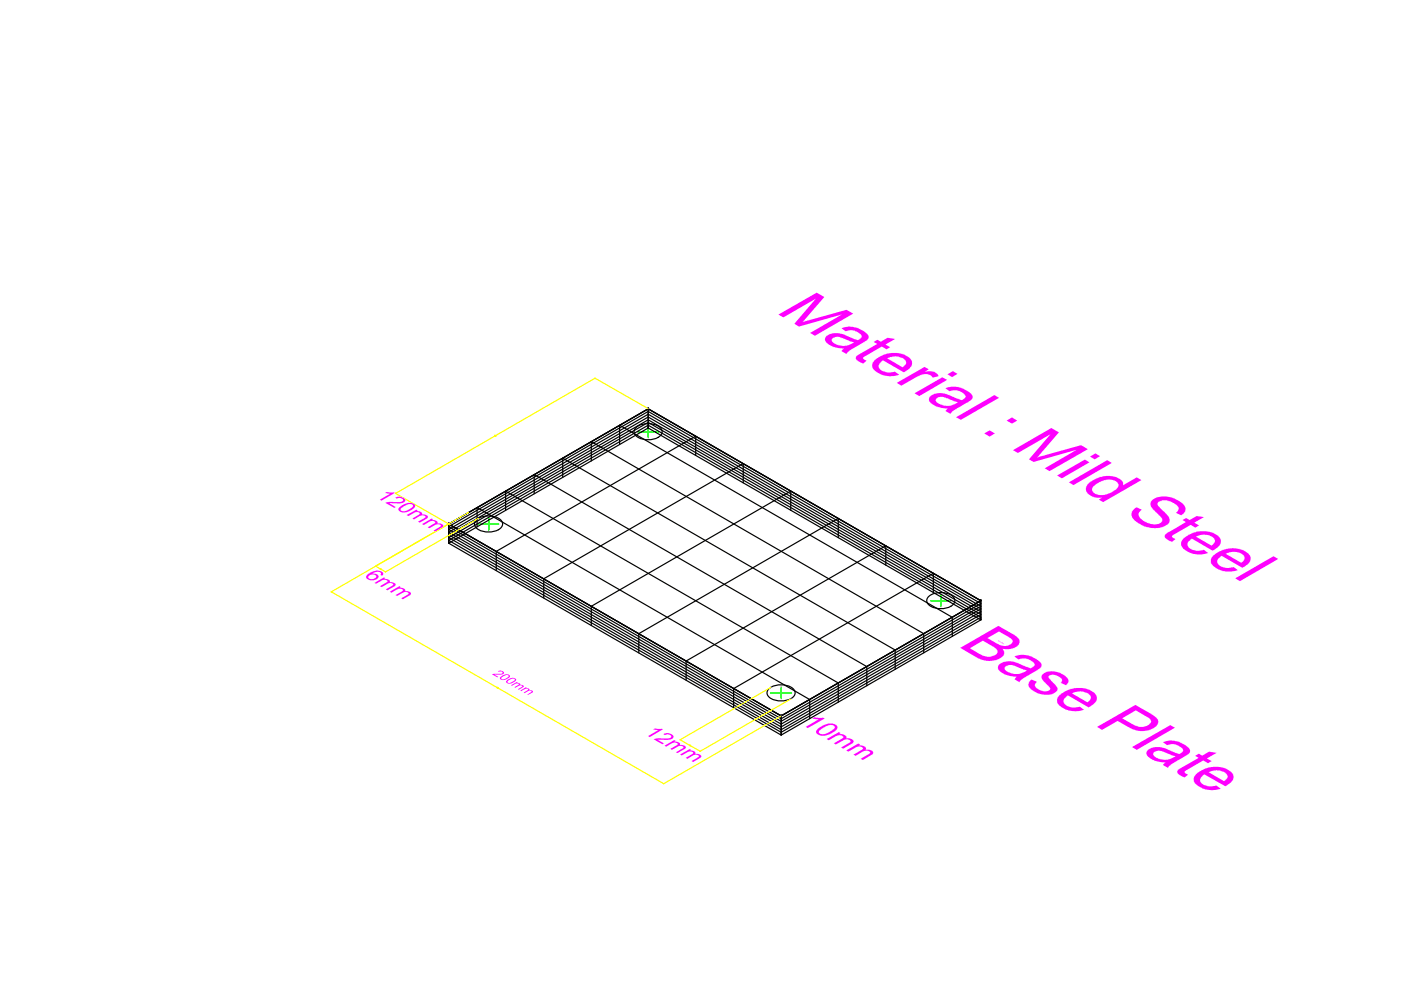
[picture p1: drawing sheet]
<svg xmlns="http://www.w3.org/2000/svg" width="297mm" height="210mm" viewBox="0 0 297 210" stroke-linecap="round" stroke-linejoin="round" font-family="sans-serif">
<defs><g id="words">
<g font-size="14.6" fill="#f0f">
<text x="164.2" y="66.2" transform="rotate(30 164.2 66.2)">Material : Mild Steel</text>
<text x="202.7" y="136.9" transform="rotate(30 202.7 136.9)">Base Plate</text>
</g>
<text font-size="6.4" fill="#f0f" x="169.4" y="153.3" transform="rotate(30 169.4 153.3)">10mm</text>
<g font-size="5.1" fill="#f0f">
<text x="79.4" y="105.3" transform="rotate(30 79.4 105.3)">120mm</text>
<text x="76.9" y="122.2" transform="rotate(30 76.9 122.2)">6mm</text>
<text x="136.3" y="155.4" transform="rotate(30 136.3 155.4)">12mm</text>
</g>
<text font-size="3" fill="#f0f" x="104.3" y="142.9" transform="rotate(30 104.3 142.9)">200mm</text>
<text font-size=".3" fill="#f0f" x="211.6" y="135.9" transform="rotate(30 211.6 135.9)">Base Plate</text>
</g></defs>
<!-- layer: 0 -->
<g fill="none" stroke="#000" stroke-width=".25">
<path d="M125.4 97.7v-4.1l70.4 40.8v4M131.4 94.2v-4l70.5 40.7M134.8 90.7a4.3 4.3 0 0 1 5.2 0 1.22 1.22 0 0 1-.5 2 4.4 4.4 0 0 1-4.7-.3 1.12 1.12 0 0 1 0-1.7zM137.4 86.7h.1M137.4 90.7h.1M137.4 86.7l70.6 40.7v4l-70.6-40.7zM147.5 96.5v-4l-42.3 24.4v4.1M95.1 111.1l42.3-24.4 70.6 40.7-42.4 24.4zM95.1 111.1l70.5 40.7v4.1l-70.5-40.7zM95.1 111.1l42.3-24.4v4l-42.3 24.5zM95.1 111.7l42.3-24.5 70.6 40.8-42.4 24.4zM95.1 112.3l42.3-24.5 70.6 40.8-42.4 24.3z"/>
<path d="M95.1 112.8l42.3-24.4 70.6 40.7-42.4 24.4zM95.1 113.4l42.3-24.4 70.6 40.7-42.4 24.4zM95.1 114l42.3-24.4 70.6 40.7-42.4 24.4zM95.1 114.6l42.3-24.4 70.6 40.7-42.4 24.4zM101 110.2a4.3 4.3 0 0 1 5.2 0 1.22 1.22 0 0 1-.5 2.1 4.4 4.4 0 0 1-4.7-.4 1.12 1.12 0 0 1 0-1.7zM101.1 111.7v-4.1l70.6 40.7M107.2 108.2v-4.1l70.5 40.7v4.1M113.3 104.7v-4.1l70.5 40.7v4.1M119.3 101.2v-4.1l70.5 40.7v4.1M157.6 102.4v-4.1l-42.3 24.4v4.1M167.7 104.1l-42.3 24.5v4M177.7 109.9l-42.3 24.5v4"/>
<path d="M187.8 115.7l-42.3 24.5v4M197.9 121.6l-42.4 24.4v4.1M163 146.1a4.3 4.3 0 0 1 5.2 0 1.22 1.22 0 0 1-.5 2 4.4 4.4 0 0 1-4.7-.3 1.12 1.12 0 0 1 0-1.7zM165.6 151.8h.1M165.6 155.9h.1M165.6 151.8l42.4-24.4v4l-42.4 24.5z"/>
</g>
<!-- layer: Center -->
<g fill="none" stroke="#0f0" stroke-width=".25">
<path d="M135.3 91.6h.4M135.7 91.6h.1M135.9 91.6h.3M136.3 91.6h.1M136.4 91.6h1.5M137.4 90.6v.9M137.4 91.6h.1M137.4 92.5h.1M137.4 90.3v.2M137.4 91.6v.9M137.4 92.6v.2M138 91.6h.1"/>
<path d="M138.1 91.6h.3M138.5 91.6h.1M138.7 91.6h.9M101.4 111.1h1.5M103 111.1h.1M103.1 111.1h.4M103.6 111.1h.1M103.6 111.4v.3M103.6 110.5v.3M103.6 110.1v-.3v.3M103.6 112.1v.2v-.2M103.6 109.8v.7"/>
<path d="M103.6 110.8v.6M103.6 111.8v.5M103.7 111.1h1.5M105.3 111.1h.1M105.4 111.1h.4M163.5 146.9h.3M163.9 146.9h.1M164.1 146.9h1.4M165.6 147.6h.1M165.6 146.6h.1M165.6 146.9h.1M165.6 145.7v.8"/>
<path d="M165.6 146.6v.9M165.6 147.6v.6M165.7 146.9h.4M166.2 146.9h.1M166.3 146.9h1.5"/>
</g>
<!-- layer: Dimension -->
<path d="M105 92.4l-21.1 12.2M126.1 80.2l11.3 6.4M126.1 80.2l-21 12.2M83.8 104.6l11.3 6.5M95.1 111.1l-24.9 14.4M99.3 108.7l-19.7 11.3M101.4 109.9l-19.7 11.4M70.3 125.5l35 20.2M105.6 145.9l35.1 20.3 24.9-14.4M163.5 145.7l-19.3 11.2M167.7 148.2l-19.3 11.1" fill="none" stroke="#ff0" stroke-width=".25"/>
<g fill="#ff0" stroke="#ff0" stroke-width=".25">
<path d="M104.9 92.4h.1z"/>
<path d="M105 92.4h.1z"/>
</g>
<use href="#words"/>
</svg>
